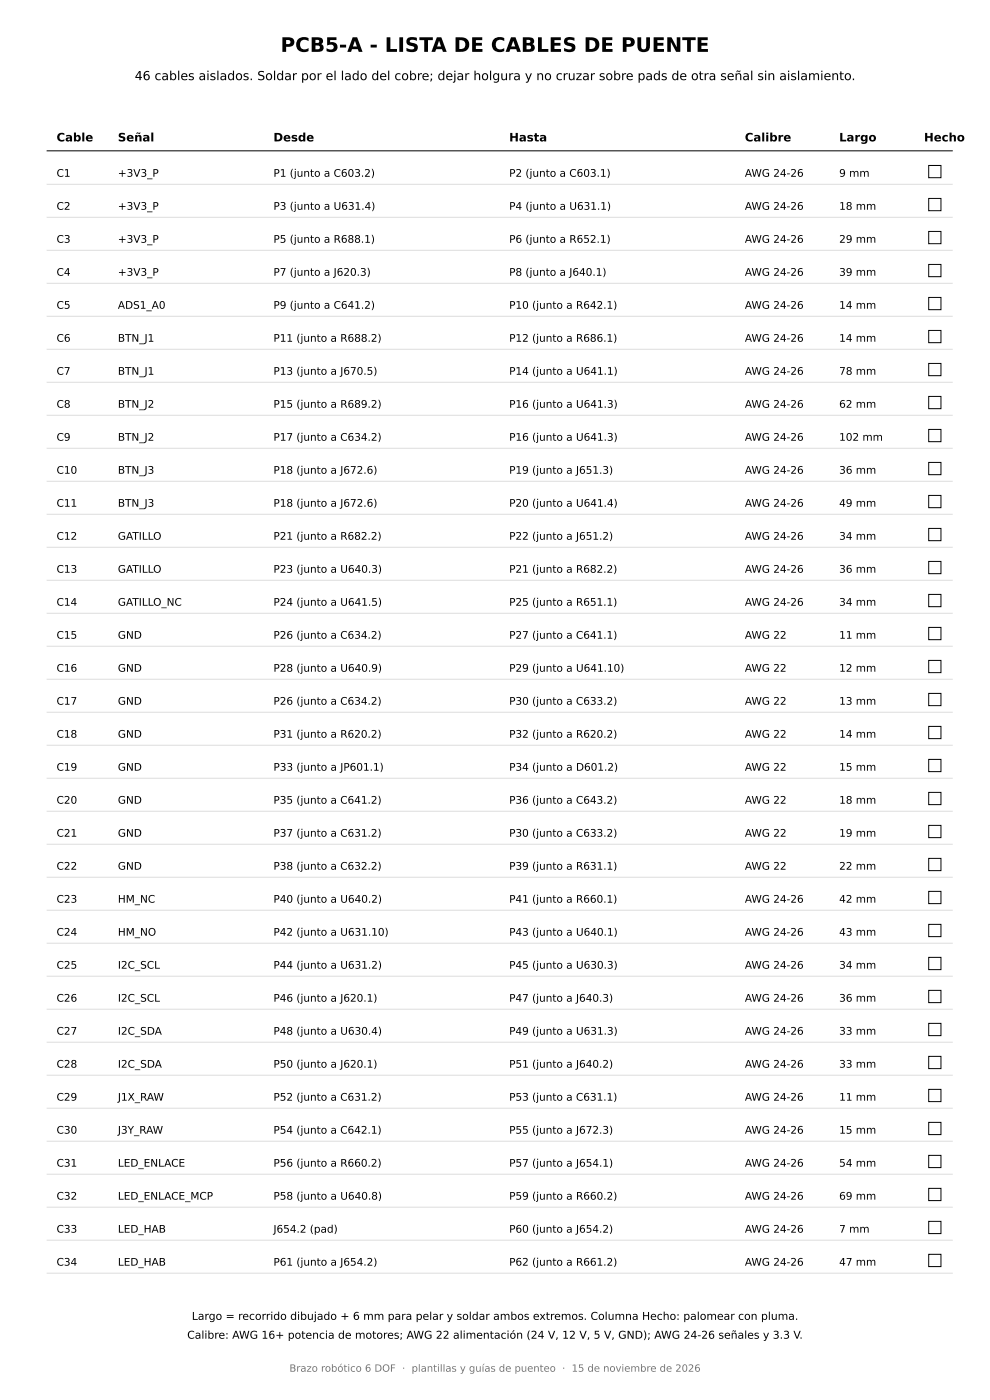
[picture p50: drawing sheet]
<svg xmlns="http://www.w3.org/2000/svg" width="210mm" height="297mm" viewBox="0 0 210 297" stroke-linecap="round" stroke-linejoin="round" font-family="sans-serif">
<defs><g id="words">
<text font-size="4.2" x="59.5" y="11">PCB5-A - LISTA DE CABLES DE PUENTE</text>
<text font-size="2.6" x="28.6" y="17">46 cables aislados. Soldar por el lado del cobre; dejar holgura y no cruzar sobre pads de otra señal sin aislamiento.</text>
<g font-size="2.5">
<text x="12" y="30">Cable</text>
<text x="25" y="30">Señal</text>
<text x="58" y="30">Desde</text>
<text x="108" y="30">Hasta</text>
<text x="158" y="30">Calibre</text>
<text x="178" y="30">Largo</text>
<text x="196" y="30">Hecho</text>
</g>
<g font-size="2.3">
<text x="40.7" y="280">Largo = recorrido dibujado + 6 mm para pelar y soldar ambos extremos. Columna Hecho: palomear con pluma.</text>
<text x="39.7" y="284">Calibre: AWG 16+ potencia de motores; AWG 22 alimentación (24 V, 12 V, 5 V, GND); AWG 24-26 señales y 3.3 V.</text>
</g>
<g font-size="2.2">
<text x="12" y="37.5">C1</text>
<text x="25" y="37.5">+3V3_P</text>
<text x="58" y="37.5">P1 (junto a C603.2)</text>
<text x="108" y="37.5">P2 (junto a C603.1)</text>
<text x="158" y="37.5">AWG 24-26</text>
<text x="178" y="37.5">9 mm</text>
<text x="12" y="44.5">C2</text>
<text x="25" y="44.5">+3V3_P</text>
<text x="58" y="44.5">P3 (junto a U631.4)</text>
<text x="108" y="44.5">P4 (junto a U631.1)</text>
<text x="158" y="44.5">AWG 24-26</text>
<text x="178" y="44.5">18 mm</text>
<text x="12" y="51.5">C3</text>
<text x="25" y="51.5">+3V3_P</text>
<text x="58" y="51.5">P5 (junto a R688.1)</text>
<text x="108" y="51.5">P6 (junto a R652.1)</text>
<text x="158" y="51.5">AWG 24-26</text>
<text x="178" y="51.5">29 mm</text>
<text x="12" y="58.5">C4</text>
<text x="25" y="58.5">+3V3_P</text>
<text x="58" y="58.5">P7 (junto a J620.3)</text>
<text x="108" y="58.5">P8 (junto a J640.1)</text>
<text x="158" y="58.5">AWG 24-26</text>
<text x="178" y="58.5">39 mm</text>
<text x="12" y="65.5">C5</text>
<text x="25" y="65.5">ADS1_A0</text>
<text x="58" y="65.5">P9 (junto a C641.2)</text>
<text x="108" y="65.5">P10 (junto a R642.1)</text>
<text x="158" y="65.5">AWG 24-26</text>
<text x="178" y="65.5">14 mm</text>
<text x="12" y="72.5">C6</text>
<text x="25" y="72.5">BTN_J1</text>
<text x="58" y="72.5">P11 (junto a R688.2)</text>
<text x="108" y="72.5">P12 (junto a R686.1)</text>
<text x="158" y="72.5">AWG 24-26</text>
<text x="178" y="72.5">14 mm</text>
<text x="12" y="79.5">C7</text>
<text x="25" y="79.5">BTN_J1</text>
<text x="58" y="79.5">P13 (junto a J670.5)</text>
<text x="108" y="79.5">P14 (junto a U641.1)</text>
<text x="158" y="79.5">AWG 24-26</text>
<text x="178" y="79.5">78 mm</text>
<text x="12" y="86.5">C8</text>
<text x="25" y="86.5">BTN_J2</text>
<text x="58" y="86.5">P15 (junto a R689.2)</text>
<text x="108" y="86.5">P16 (junto a U641.3)</text>
<text x="158" y="86.5">AWG 24-26</text>
<text x="178" y="86.5">62 mm</text>
<text x="12" y="93.5">C9</text>
<text x="25" y="93.5">BTN_J2</text>
<text x="58" y="93.5">P17 (junto a C634.2)</text>
<text x="108" y="93.5">P16 (junto a U641.3)</text>
<text x="158" y="93.5">AWG 24-26</text>
<text x="178" y="93.5">102 mm</text>
<text x="12" y="100.5">C10</text>
<text x="25" y="100.5">BTN_J3</text>
<text x="58" y="100.5">P18 (junto a J672.6)</text>
<text x="108" y="100.5">P19 (junto a J651.3)</text>
<text x="158" y="100.5">AWG 24-26</text>
<text x="178" y="100.5">36 mm</text>
<text x="12" y="107.5">C11</text>
<text x="25" y="107.5">BTN_J3</text>
<text x="58" y="107.5">P18 (junto a J672.6)</text>
<text x="108" y="107.5">P20 (junto a U641.4)</text>
<text x="158" y="107.5">AWG 24-26</text>
<text x="178" y="107.5">49 mm</text>
<text x="12" y="114.5">C12</text>
<text x="25" y="114.5">GATILLO</text>
<text x="58" y="114.5">P21 (junto a R682.2)</text>
<text x="108" y="114.5">P22 (junto a J651.2)</text>
<text x="158" y="114.5">AWG 24-26</text>
<text x="178" y="114.5">34 mm</text>
<text x="12" y="121.5">C13</text>
<text x="25" y="121.5">GATILLO</text>
<text x="58" y="121.5">P23 (junto a U640.3)</text>
<text x="108" y="121.5">P21 (junto a R682.2)</text>
<text x="158" y="121.5">AWG 24-26</text>
<text x="178" y="121.5">36 mm</text>
<text x="12" y="128.5">C14</text>
<text x="25" y="128.5">GATILLO_NC</text>
<text x="58" y="128.5">P24 (junto a U641.5)</text>
<text x="108" y="128.5">P25 (junto a R651.1)</text>
<text x="158" y="128.5">AWG 24-26</text>
<text x="178" y="128.5">34 mm</text>
<text x="12" y="135.5">C15</text>
<text x="25" y="135.5">GND</text>
<text x="58" y="135.5">P26 (junto a C634.2)</text>
<text x="108" y="135.5">P27 (junto a C641.1)</text>
<text x="158" y="135.5">AWG 22</text>
<text x="178" y="135.5">11 mm</text>
<text x="12" y="142.5">C16</text>
<text x="25" y="142.5">GND</text>
<text x="58" y="142.5">P28 (junto a U640.9)</text>
<text x="108" y="142.5">P29 (junto a U641.10)</text>
<text x="158" y="142.5">AWG 22</text>
<text x="178" y="142.5">12 mm</text>
<text x="12" y="149.5">C17</text>
<text x="25" y="149.5">GND</text>
<text x="58" y="149.5">P26 (junto a C634.2)</text>
<text x="108" y="149.5">P30 (junto a C633.2)</text>
<text x="158" y="149.5">AWG 22</text>
<text x="178" y="149.5">13 mm</text>
<text x="12" y="156.5">C18</text>
<text x="25" y="156.5">GND</text>
<text x="58" y="156.5">P31 (junto a R620.2)</text>
<text x="108" y="156.5">P32 (junto a R620.2)</text>
<text x="158" y="156.5">AWG 22</text>
<text x="178" y="156.5">14 mm</text>
<text x="12" y="163.5">C19</text>
<text x="25" y="163.5">GND</text>
<text x="58" y="163.5">P33 (junto a JP601.1)</text>
<text x="108" y="163.5">P34 (junto a D601.2)</text>
<text x="158" y="163.5">AWG 22</text>
<text x="178" y="163.5">15 mm</text>
<text x="12" y="170.5">C20</text>
<text x="25" y="170.5">GND</text>
<text x="58" y="170.5">P35 (junto a C641.2)</text>
<text x="108" y="170.5">P36 (junto a C643.2)</text>
<text x="158" y="170.5">AWG 22</text>
<text x="178" y="170.5">18 mm</text>
<text x="12" y="177.5">C21</text>
<text x="25" y="177.5">GND</text>
<text x="58" y="177.5">P37 (junto a C631.2)</text>
<text x="108" y="177.5">P30 (junto a C633.2)</text>
<text x="158" y="177.5">AWG 22</text>
<text x="178" y="177.5">19 mm</text>
<text x="12" y="184.5">C22</text>
<text x="25" y="184.5">GND</text>
<text x="58" y="184.5">P38 (junto a C632.2)</text>
<text x="108" y="184.5">P39 (junto a R631.1)</text>
<text x="158" y="184.5">AWG 22</text>
<text x="178" y="184.5">22 mm</text>
<text x="12" y="191.5">C23</text>
<text x="25" y="191.5">HM_NC</text>
<text x="58" y="191.5">P40 (junto a U640.2)</text>
<text x="108" y="191.5">P41 (junto a R660.1)</text>
<text x="158" y="191.5">AWG 24-26</text>
<text x="178" y="191.5">42 mm</text>
<text x="12" y="198.5">C24</text>
<text x="25" y="198.5">HM_NO</text>
<text x="58" y="198.5">P42 (junto a U631.10)</text>
<text x="108" y="198.5">P43 (junto a U640.1)</text>
<text x="158" y="198.5">AWG 24-26</text>
<text x="178" y="198.5">43 mm</text>
<text x="12" y="205.5">C25</text>
<text x="25" y="205.5">I2C_SCL</text>
<text x="58" y="205.5">P44 (junto a U631.2)</text>
<text x="108" y="205.5">P45 (junto a U630.3)</text>
<text x="158" y="205.5">AWG 24-26</text>
<text x="178" y="205.5">34 mm</text>
<text x="12" y="212.5">C26</text>
<text x="25" y="212.5">I2C_SCL</text>
<text x="58" y="212.5">P46 (junto a J620.1)</text>
<text x="108" y="212.5">P47 (junto a J640.3)</text>
<text x="158" y="212.5">AWG 24-26</text>
<text x="178" y="212.5">36 mm</text>
<text x="12" y="219.5">C27</text>
<text x="25" y="219.5">I2C_SDA</text>
<text x="58" y="219.5">P48 (junto a U630.4)</text>
<text x="108" y="219.5">P49 (junto a U631.3)</text>
<text x="158" y="219.5">AWG 24-26</text>
<text x="178" y="219.5">33 mm</text>
<text x="12" y="226.5">C28</text>
<text x="25" y="226.5">I2C_SDA</text>
<text x="58" y="226.5">P50 (junto a J620.1)</text>
<text x="108" y="226.5">P51 (junto a J640.2)</text>
<text x="158" y="226.5">AWG 24-26</text>
<text x="178" y="226.5">33 mm</text>
<text x="12" y="233.5">C29</text>
<text x="25" y="233.5">J1X_RAW</text>
<text x="58" y="233.5">P52 (junto a C631.2)</text>
<text x="108" y="233.5">P53 (junto a C631.1)</text>
<text x="158" y="233.5">AWG 24-26</text>
<text x="178" y="233.5">11 mm</text>
<text x="12" y="240.5">C30</text>
<text x="25" y="240.5">J3Y_RAW</text>
<text x="58" y="240.5">P54 (junto a C642.1)</text>
<text x="108" y="240.5">P55 (junto a J672.3)</text>
<text x="158" y="240.5">AWG 24-26</text>
<text x="178" y="240.5">15 mm</text>
<text x="12" y="247.5">C31</text>
<text x="25" y="247.5">LED_ENLACE</text>
<text x="58" y="247.5">P56 (junto a R660.2)</text>
<text x="108" y="247.5">P57 (junto a J654.1)</text>
<text x="158" y="247.5">AWG 24-26</text>
<text x="178" y="247.5">54 mm</text>
<text x="12" y="254.5">C32</text>
<text x="25" y="254.5">LED_ENLACE_MCP</text>
<text x="58" y="254.5">P58 (junto a U640.8)</text>
<text x="108" y="254.5">P59 (junto a R660.2)</text>
<text x="158" y="254.5">AWG 24-26</text>
<text x="178" y="254.5">69 mm</text>
<text x="12" y="261.5">C33</text>
<text x="25" y="261.5">LED_HAB</text>
<text x="58" y="261.5">J654.2 (pad)</text>
<text x="108" y="261.5">P60 (junto a J654.2)</text>
<text x="158" y="261.5">AWG 24-26</text>
<text x="178" y="261.5">7 mm</text>
<text x="12" y="268.5">C34</text>
<text x="25" y="268.5">LED_HAB</text>
<text x="58" y="268.5">P61 (junto a J654.2)</text>
<text x="108" y="268.5">P62 (junto a R661.2)</text>
<text x="158" y="268.5">AWG 24-26</text>
<text x="178" y="268.5">47 mm</text>
</g>
<text font-size="2.1" fill="#777" x="61.4" y="291">Brazo robótico 6 DOF · plantillas y guías de puenteo · 15 de noviembre de 2026</text>
</g></defs>
<g fill="none" stroke="#000" stroke-width=".21">
<path d="M10 32h192M197 35.1h2.6v2.6h-2.6zM197 42.1h2.6v2.6h-2.6zM197 49.1h2.6v2.6h-2.6zM197 56.1h2.6v2.6h-2.6zM197 63.1h2.6v2.6h-2.6zM197 70.1h2.6v2.6h-2.6zM197 77.1h2.6v2.6h-2.6zM197 84.1h2.6v2.6h-2.6zM197 91.1h2.6v2.6h-2.6zM197 98.1h2.6v2.6h-2.6zM197 105.1h2.6v2.6h-2.6z"/>
<path d="M197 112.1h2.6v2.6h-2.6zM197 119.1h2.6v2.6h-2.6zM197 126.1h2.6v2.6h-2.6zM197 133.1h2.6v2.6h-2.6zM197 140.1h2.6v2.6h-2.6zM197 147.1h2.6v2.6h-2.6zM197 154.1h2.6v2.6h-2.6zM197 161.1h2.6v2.6h-2.6zM197 168.1h2.6v2.6h-2.6zM197 175.1h2.6v2.6h-2.6zM197 182.1h2.6v2.6h-2.6zM197 189.1h2.6v2.6h-2.6z"/>
<path d="M197 196.1h2.6v2.6h-2.6zM197 203.1h2.6v2.6h-2.6zM197 210.1h2.6v2.6h-2.6zM197 217.1h2.6v2.6h-2.6zM197 224.1h2.6v2.6h-2.6zM197 231.1h2.6v2.6h-2.6zM197 238.1h2.6v2.6h-2.6zM197 245.1h2.6v2.6h-2.6zM197 252.1h2.6v2.6h-2.6zM197 259.1h2.6v2.6h-2.6zM197 266.1h2.6v2.6h-2.6z"/>
</g>
<g fill="none" stroke="#ddd" stroke-width=".21">
<path d="M10 39.1h192M10 46.1h192M10 53.1h192M10 60.1h192M10 67.1h192M10 74.1h192M10 81.1h192M10 88.1h192M10 95.1h192M10 102.1h192M10 109.1h192M10 116.1h192"/>
<path d="M10 123.1h192M10 130.1h192M10 137.1h192M10 144.1h192M10 151.1h192M10 158.1h192M10 165.1h192M10 172.1h192M10 179.1h192M10 186.1h192M10 193.1h192M10 200.1h192"/>
<path d="M10 207.1h192M10 214.1h192M10 221.1h192M10 228.1h192M10 235.1h192M10 242.1h192M10 249.1h192M10 256.1h192M10 263.1h192M10 270.1h192"/>
</g>
<use href="#words"/>
</svg>
